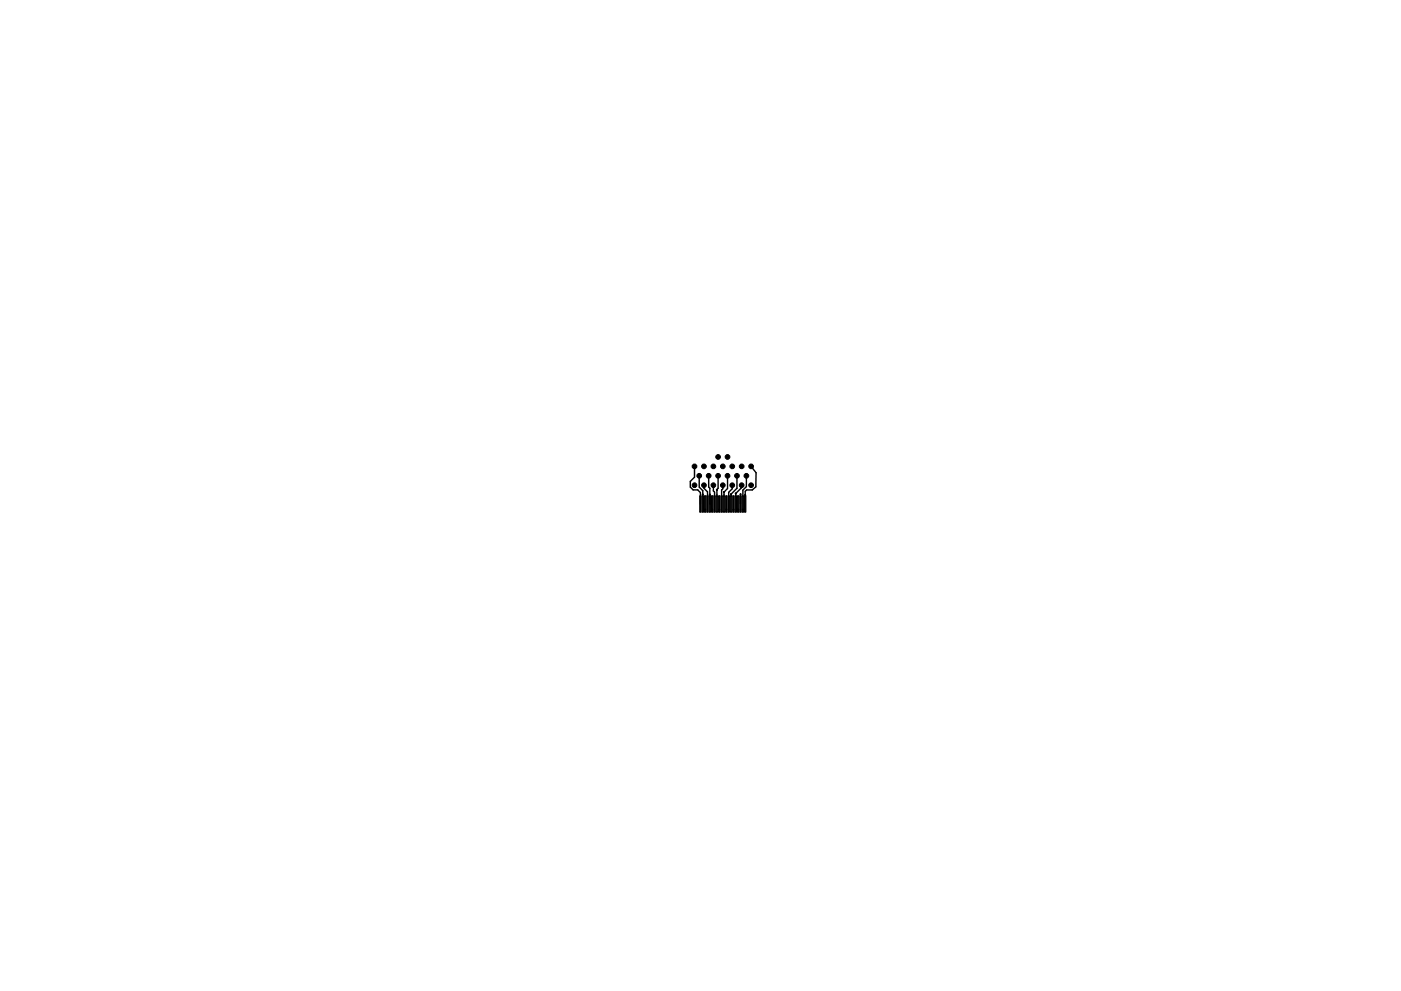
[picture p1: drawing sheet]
<svg xmlns="http://www.w3.org/2000/svg" width="297mm" height="210mm" viewBox="0 0 297 210" stroke-linecap="round" stroke-linejoin="round" font-family="sans-serif">
<g fill="#000" stroke="#000" stroke-width=".21">
<path d="M148.4 105.2h.3v3.5h-.3zM148.9 105.2h.3v3.5h-.3zM149.4 105.2h.3v3.5h-.3zM149.9 105.2h.3v3.5h-.3zM150.4 105.2h.3v3.5h-.3zM150.9 105.2h.3v3.5h-.3zM151.4 105.2h.3v3.5h-.3zM151.9 105.2h.3v3.5h-.3zM152.4 105.2h.3v3.5h-.3zM152.9 105.2h.3v3.5h-.3zM153.4 105.2h.3v3.5h-.3zM153.9 105.2h.3v3.5h-.3z"/>
<path d="M154.4 105.2h.3v3.5h-.3zM154.9 105.2h.3v3.5h-.3zM155.4 105.2h.3v3.5h-.3zM155.9 105.2h.3v3.5h-.3zM156.4 105.2h.3v3.5h-.3zM156.9 105.2h.3v3.5h-.3zM157.4 105.2h.3v3.5h-.3zM157.9 105.2h.3v3.5h-.3z"/>
<circle cx="147.3" cy="98.9" r=".5"/>
<circle cx="149.3" cy="98.9" r=".5"/>
<circle cx="151.3" cy="98.9" r=".5"/>
<circle cx="152.3" cy="96.9" r=".5"/>
<circle cx="153.3" cy="98.9" r=".5"/>
<circle cx="154.2" cy="96.9" r=".5"/>
<circle cx="155.2" cy="98.9" r=".5"/>
<circle cx="157.2" cy="98.9" r=".5"/>
<circle cx="159.3" cy="98.9" r=".5"/>
<circle cx="147.3" cy="102.9" r=".5"/>
<circle cx="148.2" cy="100.9" r=".5"/>
<circle cx="149" cy="104.9" r=".13"/>
<circle cx="149.2" cy="102.9" r=".5"/>
<circle cx="149.5" cy="108.1" r=".12"/>
<circle cx="150.2" cy="100.9" r=".5"/>
<circle cx="150.5" cy="104.9" r=".12"/>
<circle cx="151" cy="108.1" r=".12"/>
<circle cx="151.2" cy="102.9" r=".5"/>
<circle cx="152" cy="103.9" r=".13"/>
<circle cx="152.2" cy="100.9" r=".5"/>
<circle cx="152.5" cy="108.1" r=".12"/>
<circle cx="153.2" cy="102.9" r=".5"/>
<circle cx="153.5" cy="104.4" r=".12"/>
<circle cx="154" cy="108.1" r=".12"/>
<circle cx="154.2" cy="100.9" r=".5"/>
<circle cx="155" cy="104.8" r=".13"/>
<circle cx="155.2" cy="102.9" r=".5"/>
<circle cx="155.5" cy="108.1" r=".12"/>
<circle cx="156" cy="104.7" r=".12"/>
<circle cx="156.2" cy="100.9" r=".5"/>
<circle cx="156.5" cy="108.1" r=".12"/>
<circle cx="157" cy="104.9" r=".12"/>
<circle cx="157.2" cy="102.9" r=".5"/>
<circle cx="157.5" cy="108.1" r=".12"/>
<circle cx="158" cy="105" r=".12"/>
<circle cx="158.2" cy="100.9" r=".5"/>
<circle cx="159.2" cy="102.9" r=".5"/>
</g>
<g fill="none" stroke="#000" stroke-width=".3">
<path d="M147.2 98.9v2.3l-.8 .9v1.2l.6 .6h.9l.6 .6v2.4M159.3 98.9h.1M159.3 98.9l1 1.4v3l-.8 .6h-1.2l-.3 .3v1.1M148.2 100.9v2.4l.8 .8v1.2M149.2 102.9v.7l.8 .8v.9M149.5 108.1h.1M150 105.3h.1M150.2 100.9v2.4l.3 .3v3.3M150.5 106.9h.1M151 108.1h.1M151.2 102.9v1.2l.3 .3v.9M152.2 100.9v2.7l-.2 .2v1.5"/>
<path d="M152.5 108.1h.1M153.2 102.9v.8l-.2 .2v1.4M154.2 100.9v2.7l-.7 .8v.9M154.5 105.3h.1M155.2 102.9v.8l-.7 .7v.9M155.5 108.1h.1M156 104.7v.6M156 104.7h.1M156.2 100.9v2.7l-1.2 1.2v.5M156.5 108.1h.1M157 104.9h.1M157 104.9v2"/>
<path d="M157.2 102.9v.6l-1.2 1.2M158 105h.1M158.2 100.9v2.3l-.7 .8v1.3"/>
</g>
<path d="M154 108.1h.1" fill="none" stroke="#000" stroke-width=".25"/>
</svg>
